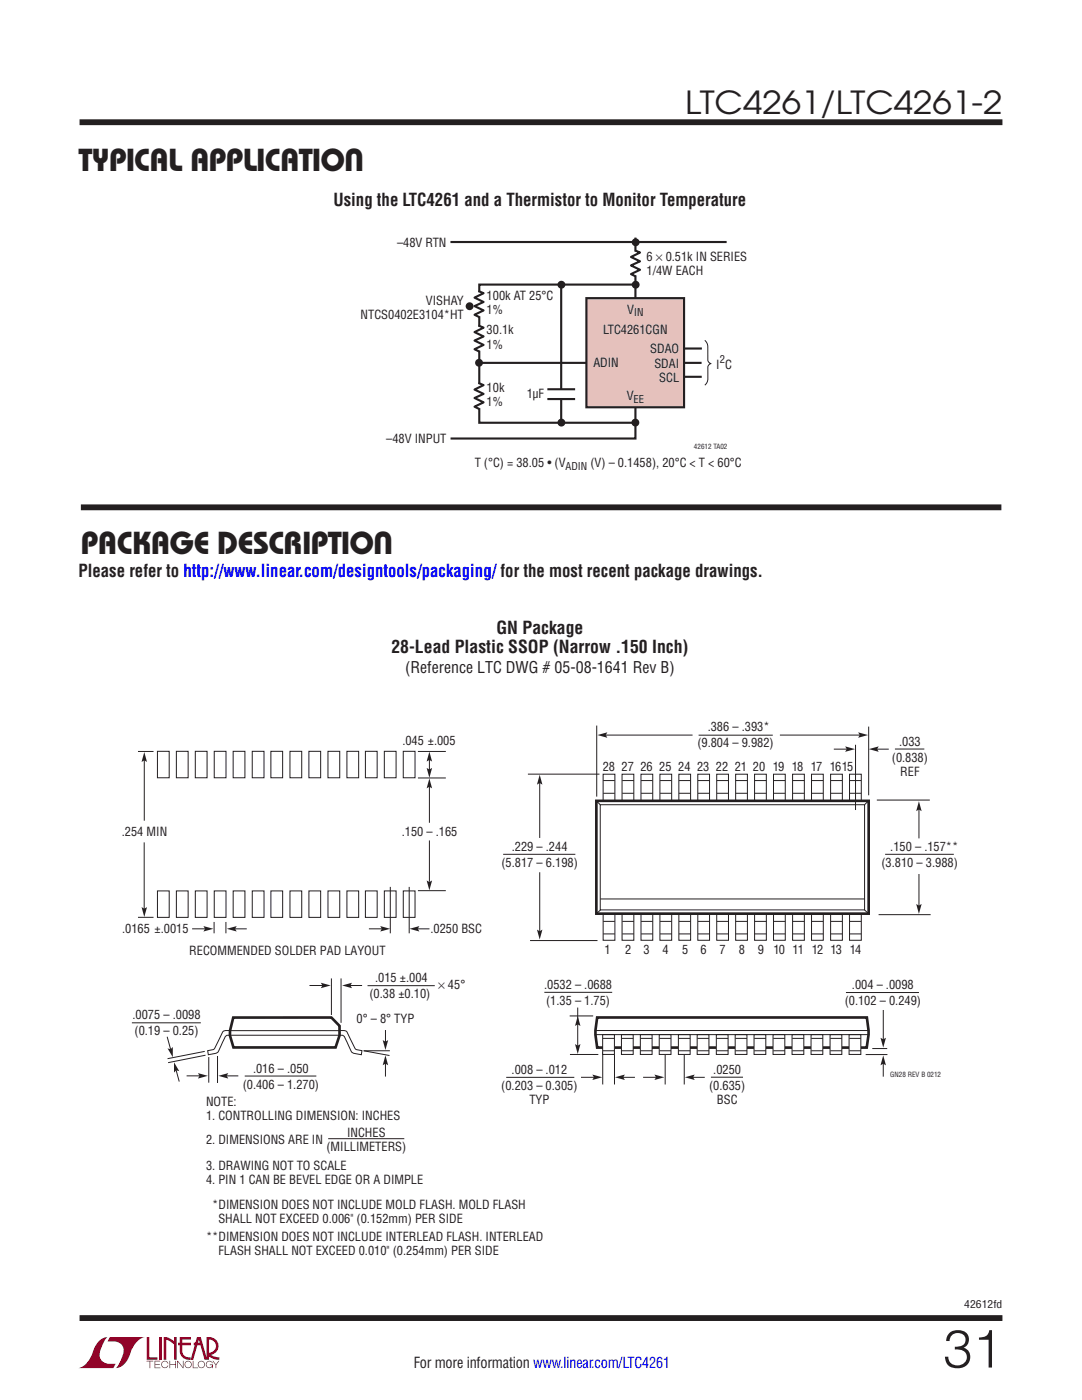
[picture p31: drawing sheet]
<svg xmlns="http://www.w3.org/2000/svg" width="216mm" height="279mm" viewBox="0 0 216 279" stroke-linecap="round" stroke-linejoin="round" font-family="sans-serif">
<defs><g id="words">
<text font-size="10.6" fill="#231f20" x="188.2" y="272.9">31</text>
<g font-size="6.3" fill="#231f20">
<text x="136.7" y="22.8">LTC4261/LTC4261-2</text>
<text x="15.7" y="34.2">TYPICAL APPLICATION</text>
<text x="16.1" y="110.5">PACKAGE DESCRIPTION</text>
</g>
<g font-size="3.5" fill="#231f20">
<text x="66.6" y="41.1">Using the LTC4261 and a Thermistor to Monitor Temperature</text>
<text x="15.7" y="115.1">Please refer to http://www.linear.com/designtools/packaging/ for the most recent package drawings.</text>
<text x="78.1" y="130.4">28-Lead Plastic SSOP (Narrow .150 Inch)</text>
<text x="99.1" y="126.5">GN Package</text>
</g>
<text font-size="3.2" fill="#231f20" x="80.9" y="134.3">(Reference LTC DWG # 05-08-1641 Rev B)</text>
<text font-size="3" fill="#231f20" x="82.5" y="273.1">For more information www.linear.com/LTC4261</text>
<g font-size="2.5" fill="#231f20">
<text x="79.2" y="49.4">–48V RTN</text>
<text x="129" y="52.1">6 × 0.51k IN SERIES</text>
<text x="97.1" y="59.9">100k AT 25°C</text>
<text x="129" y="54.9">1/4W EACH</text>
<text x="72" y="63.7">NTCS0402E3104*HT</text>
<text x="85" y="60.8">VISHAY</text>
<text x="97.1" y="62.8">1%</text>
<text x="125.2" y="62.6">V</text>
<text x="97.1" y="66.7">30.1k</text>
<text x="97.1" y="69.6">1%</text>
<text x="120.4" y="66.7">LTC4261CGN</text>
<text x="129.8" y="70.5">SDAO</text>
<text x="118.4" y="73.3">ADIN</text>
<text x="130.6" y="73.3">SDAI</text>
<text x="131.5" y="76.2">SCL</text>
<text x="142.9" y="73.6">I C</text>
<text x="97.1" y="78.2">10k</text>
<text x="97.1" y="81">1%</text>
<text x="105.1" y="79.4">1µF</text>
<text x="125.1" y="79.9">V</text>
<text x="77.1" y="88.5">–48V INPUT</text>
<text x="94.7" y="93.2">T (°C) = 38.05 • (V</text>
<text x="117.8" y="93.2">(V) – 0.1458), 20°C &lt; T &lt; 60°C</text>
<text x="80.3" y="148.7">.045 ±.005</text>
<text x="139.2" y="149.1">(9.804 – 9.982)</text>
<text x="141.2" y="146">.386 – .393*</text>
<text x="179.4" y="148.9">.033</text>
<text x="120.3" y="153.8">28</text>
<text x="124" y="153.8">27</text>
<text x="127.8" y="153.8">26</text>
<text x="131.6" y="153.8">25</text>
<text x="135.3" y="153.8">24</text>
<text x="139.1" y="153.8">23</text>
<text x="142.8" y="153.8">22</text>
<text x="146.6" y="153.8">21</text>
<text x="150.2" y="153.8">20</text>
<text x="154.2" y="153.8">19</text>
<text x="158" y="153.8">18</text>
<text x="161.8" y="153.8">17</text>
<text x="165.6" y="153.8">1615</text>
<text x="178" y="152.1">(0.838)</text>
<text x="179.6" y="154.9">REF</text>
<text x="24.3" y="166.8">.254 MIN</text>
<text x="80.2" y="166.8">.150 – .165</text>
<text x="100.1" y="173">(5.817 – 6.198)</text>
<text x="102.1" y="169.9">.229 – .244</text>
<text x="175.9" y="173">(3.810 – 3.988)</text>
<text x="177.6" y="169.9">.150 – .157**</text>
<text x="24.4" y="186.2">.0165 ±.0015</text>
<text x="37.8" y="190.5">RECOMMENDED SOLDER PAD LAYOUT</text>
<text x="85.9" y="186.2">.0250 BSC</text>
<text x="120.7" y="190.3">1</text>
<text x="124.8" y="190.3">2</text>
<text x="128.4" y="190.3">3</text>
<text x="132.2" y="190.3">4</text>
<text x="136.1" y="190.3">5</text>
<text x="139.8" y="190.3">6</text>
<text x="143.6" y="190.3">7</text>
<text x="147.4" y="190.3">8</text>
<text x="151.2" y="190.3">9</text>
<text x="154.4" y="190.3">10 11 12</text>
<text x="165.7" y="190.3">13 14</text>
<text x="74.9" y="196">.015 ±.004</text>
<text x="87.4" y="197.4">× 45°</text>
<text x="108.6" y="197.3">.0532 – .0688</text>
<text x="170" y="197.4">.004 – .0098</text>
<text x="26.4" y="203.4">.0075 – .0098</text>
<text x="73.7" y="199.2">(0.38 ±0.10)</text>
<text x="109" y="200.5">(1.35 – 1.75)</text>
<text x="168.6" y="200.6">(0.102 – 0.249)</text>
<text x="26.9" y="206.6">(0.19 – 0.25)</text>
<text x="71.2" y="204.2">0° – 8° TYP</text>
<text x="50.5" y="214.1">.016 – .050</text>
<text x="102.1" y="214.4">.008 – .012</text>
<text x="142.3" y="214.4">.0250</text>
<text x="41.1" y="220.6">NOTE:</text>
<text x="48.4" y="217.3">(0.406 – 1.270)</text>
<text x="100" y="217.6">(0.203 – 0.305)</text>
<text x="105.6" y="220.4">TYP</text>
<text x="141.5" y="217.5">(0.635)</text>
<text x="143.1" y="220.4">BSC</text>
<text x="41.1" y="223.5">1. CONTROLLING DIMENSION: INCHES</text>
<text x="69.3" y="226.8">INCHES</text>
<text x="41.1" y="228.2">2. DIMENSIONS ARE IN</text>
<text x="41.1" y="233.5">3. DRAWING NOT TO SCALE</text>
<text x="65.1" y="229.6">(MILLIMETERS)</text>
<text x="41.1" y="236.3">4. PIN 1 CAN BE BEVEL EDGE OR A DIMPLE</text>
<text x="42.4" y="241.3">* DIMENSION DOES NOT INCLUDE MOLD FLASH. MOLD FLASH</text>
<text x="43.6" y="244.1">SHALL NOT EXCEED 0.006&quot; (0.152mm) PER SIDE</text>
<text x="41.1" y="247.6">** DIMENSION DOES NOT INCLUDE INTERLEAD FLASH. INTERLEAD</text>
<text x="43.6" y="250.4">FLASH SHALL NOT EXCEED 0.010&quot; (0.254mm) PER SIDE</text>
</g>
<g font-size="2.1" fill="#231f20">
<text x="126.5" y="63.1">IN</text>
<text x="143.6" y="72.5">2</text>
<text x="126.4" y="80.4">EE</text>
<text x="112.9" y="93.7">ADIN</text>
<text x="192.4" y="261">42612fd</text>
</g>
<g font-size="1.4" fill="#231f20">
<text x="138.5" y="89.6">42612 TA02</text>
<text x="177.7" y="214.8">GN28 REV B 0212</text>
</g>
</g></defs>
<g fill="#900126">
<path d="M29.3 266.8h.5v4.1h1.6v.5h-2.1z"/>
<path d="M20 267.4l1-.5h.5h-.1a6.2 6.2 0 0 0-1.5 4 2.58 2.58 0 0 0 3.2 1.3l-.5 .8h-7a4.9 4.9 0 0 0 3.1-3.8l.4-.7z"/>
<path d="M21.9 266.9h7a4.9 4.9 0 0 0-3.1 3.7 3.2 3.2 0 0 1-2.7 2.4h.1a6.2 6.2 0 0 0 1.4-4.1 2.58 2.58 0 0 0-3.1-1.2z"/>
<path d="M31.8 266.8h.5v4.6h-.5z"/>
<path d="M32.7 266.8l1 .2 1 .7v-.9h.5v4.6h-.5v-3.1l-1.5-.9v4h-.5z"/>
<path d="M29.3 271.6h1.3v.1h-.6v1.3h-.2v-1.3h-.5z"/>
<path d="M30.8 271.6h1.2v.1h-1v.5h.9v.2h-.9v.5h1v.1h-1.2z"/>
<path d="M33.8 271.6h.2v.6h1v-.6h.1v1.4h-.1v-.6h-1v.6h-.2z"/>
<path d="M35.4 271.6h.1l1 1.2v-1.2h.1v1.4l-1.1-1.2v1.2h-.1z"/>
<path d="M38.5 271.6h.1v1.3h.9v.1h-1z"/>
<path d="M42.4 271.6h.1l.6 .7 .5-.7h.2l-.7 .8v.6h-.1v-.6z"/>
<path d="M35.9 266.8h2.2v.5h-1.7v.7h1.7v.5h-1.7v1.1a1.32 1.32 0 0 0 1.6 1.3v.5l1.3-4.6h.8l1.1 4.1v-4.1a1.84 1.84 0 0 1 2.3 1.4 1.84 1.84 0 0 1-1.4 2.2l.7 .4 1 .1v.5l-1.2-.2-1.1-.6v-.6a1.34 1.34 0 0 0 1.6-1.2 1.34 1.34 0 0 0-1.4-1.5v4.1h-.9l-.8-2.9h-1.3v-.5h1.2l-.2-.7-1.1 4.1a2.06 2.06 0 0 1-2.7-1.3v-1.6h-.4v-.5h.4z"/>
<path d="M37 271.8a.72 .72 0 0 1 1.2 .1 .72 .72 0 0 1-.4 1.1 .72 .72 0 0 1-1-.7h.2a.59 .59 0 0 0 .8 .5 .59 .59 0 0 0 .2-.9 .59 .59 0 0 0-1 .2v.2h-.2z"/>
<path d="M39.7 271.8a.72 .72 0 0 1 1.1 .1 .72 .72 0 0 1-.4 1.1 .72 .72 0 0 1-.9-.7h.1a.59 .59 0 0 0 .8 .5 .59 .59 0 0 0 .2-.9 .59 .59 0 0 0-1 .2v.2h-.1z"/>
<path d="M41.3 271.8a.72 .72 0 0 1 1.2 .2h-.2a.59 .59 0 0 0-.9-.1 .59 .59 0 0 0 .1 .9 .59 .59 0 0 0 .9-.4h-.5v-.1h.6v.7h-.1v-.3a.73 .73 0 0 1-1.1 .2 .73 .73 0 0 1 0-1.1z"/>
<path d="M32.4 271.8a.71 .71 0 0 1 1.2 .3h-.1a.59 .59 0 0 0-.9-.3 .59 .59 0 0 0-.1 1 .59 .59 0 0 0 .9-.3h.2a.73 .73 0 0 1-1.1 .4 .73 .73 0 0 1-.1-1.1z"/>
</g>
<path d="M15.9 24.4h184.1M16.1 101.3h183.7M15.9 263h184.1" fill="none" stroke="#231f20" stroke-width="1.2" stroke-linecap="butt"/>
<path d="M89.9 48.3h55.1M95.5 58.1l1 .4-1.8 .9 1.8 .9-1.8 .8 1.8 .9-1.8 .8 1 .5M112 56.9v27.4M126.7 50l1 .4-1.8 .9 1.8 .9-1.8 .8 1.8 .8-1.8 .9 1 .5M126.8 56.8h-31.2v27.6h30.6M126.8 47.4v40.1h-36.9M95.5 65l1 .4-1.8 .9 1.8 .8-1.8 .9 1.8 .8-1.8 .9 1 .5M95.7 72.4h44.3M109.2 77.7h5.6M109.2 79.6h5.6M135.5 69.6h4.6M135.9 75.2h4.1" fill="none" stroke="#231f20" stroke-width=".42"/>
<path d="M95.6 58.3v4.8M126.8 50.2v4.8M95.6 65.2v4.8M112 77.7v1.9" fill="none" stroke="#fff" stroke-width="1.1" stroke-linecap="butt"/>
<path d="M140.6 67.9a1.64 1.64 0 0 1 .6 1.3v2.7a.8 .8 0 0 0 .7 .7 .8 .8 0 0 0-.7 .6v2.4a1.65 1.65 0 0 1-.6 1.3" fill="none" stroke="#231f20" stroke-width=".2"/>
<g fill="#231f20">
<circle cx="126.8" cy="56.8" r=".79"/>
<circle cx="95.6" cy="72.4" r=".79"/>
<circle cx="93.7" cy="61.1" r=".79"/>
<circle cx="126.8" cy="48.4" r=".79"/>
<circle cx="126.8" cy="84.3" r=".79"/>
<circle cx="112" cy="56.8" r=".79"/>
<circle cx="112" cy="84.3" r=".79"/>
</g>
<path d="M117 59.5h19.5v21.8h-19.5z" fill="#e5c1bc"/>
<path d="M117 59.5h19.5v21.8h-19.5zM95.5 76.4l1 .5-1.8 .8 1.8 .9-1.8 .8 1.8 .9-1.8 .9 1 .4" fill="none" stroke="#231f20" stroke-width=".42"/>
<path d="M95.6 76.6v4.9" fill="none" stroke="#fff" stroke-width="1.1" stroke-linecap="butt"/>
<path d="M139.4 146.7h14.8" fill="none" stroke="#231f20" stroke-width=".2"/>
<path d="M119.8 179.4h52.7z" fill="#fff"/>
<g fill="none" stroke="#231f20" stroke-width=".2">
<path d="M105.3 154.5h14.3M119 159.9l.8 .7M119.1 144.8v14.2M120.3 154.5h2.4v5.3h-2.4zM120.4 158.3h2.3M120.4 155.8h2.3M124.1 154.5h2.4v5.3h-2.4zM124.2 158.3h2.3M124.2 155.8h2.3M127.9 154.5h2.3v5.3h-2.3zM127.9 158.3h2.3M127.9 155.8h2.3"/>
<path d="M131.7 154.5h2.3v5.3h-2.3zM131.7 158.3h2.3M131.7 155.8h2.3M135.5 154.5h2.3v5.3h-2.3zM135.5 158.3h2.3M135.5 155.8h2.3M139.2 154.5h2.4v5.3h-2.4zM139.3 158.3h2.3M139.3 155.8h2.3M143 154.5h2.4v5.3h-2.4zM143 158.3h2.4M143 155.8h2.4"/>
<path d="M146.8 154.5h2.3v5.3h-2.3zM146.8 158.3h2.3M146.8 155.8h2.3M150.6 154.5h2.3v5.3h-2.3zM150.6 158.3h2.3M150.6 155.8h2.3M154.3 154.5h2.4v5.3h-2.4zM154.4 158.3h2.3M154.4 155.8h2.3M158.2 154.5h2.3v5.3h-2.3zM158.2 158.3h2.3M158.2 155.8h2.3"/>
<path d="M161.9 154.5h2.4v5.3h-2.4zM161.9 158.3h2.4M161.9 155.8h2.4M165.7 154.5h2.4v5.3h-2.4zM165.8 158.3h2.3M165.8 155.8h2.3M169.5 154.5h2.4v5.3h-2.4zM169.5 158.3h2.3M169.5 155.8h2.3M173.3 145v13.7M175 159.7h10.5M100.4 170.5h14.4"/>
<path d="M119.8 160.6h52.7v21h-52.7zM119.8 179.4h52.7M176.6 170.5h13.7M120.3 182.4h2.4v5.3h-2.4zM120.4 183.9h2.3M120.4 186.4h2.3M124.1 182.4h2.4v5.3h-2.4zM124.2 183.9h2.3M124.2 186.4h2.3M127.9 182.4h2.3v5.3h-2.3zM127.9 183.9h2.3M127.9 186.4h2.3"/>
<path d="M131.7 182.4h2.3v5.3h-2.3zM131.7 183.9h2.3M131.7 186.4h2.3M135.5 182.4h2.3v5.3h-2.3zM135.5 183.9h2.3M135.5 186.4h2.3M139.2 182.4h2.4v5.3h-2.4zM139.3 183.9h2.3M139.3 186.4h2.3M143 182.4h2.4v5.3h-2.4zM143.1 183.9h2.3M143.1 186.4h2.3"/>
<path d="M146.8 182.4h2.3v5.3h-2.3zM146.8 183.9h2.3M146.8 186.4h2.3M150.6 182.4h2.3v5.3h-2.3zM150.6 183.9h2.3M150.6 186.4h2.3M154.3 182.4h2.4v5.3h-2.4zM154.4 183.9h2.3M154.4 186.4h2.3M158.2 182.4h2.3v5.3h-2.3zM158.2 183.9h2.3M158.2 186.4h2.3"/>
<path d="M161.9 182.4h2.4v5.3h-2.4zM161.9 183.9h2.4M161.9 186.4h2.4M165.7 182.4h2.4v5.3h-2.4zM165.8 183.9h2.3M165.8 186.4h2.3M169.5 182.4h2.4v5.3h-2.4zM169.5 183.9h2.3M169.5 186.4h2.3M175.3 182.5h10.4"/>
</g>
<path d="M119 159.8h54.3v22.5h-54.3z" fill="none" stroke="#231f20" stroke-width=".53"/>
<g fill="#fff" stroke="#231f20" stroke-width=".2">
<path d="M119 182.3l.8-.7z"/>
<path d="M172.5 181.6l.8 .7z"/>
</g>
<path d="M173.3 159.8l-.8 .8M105.8 187.7h13.4M48.8 214.7h14.3" fill="none" stroke="#231f20" stroke-width=".2"/>
<path d="M46.5 203.1h19.6l1.6 1.6v1.9l-.7 2.4h-20.4l-.7-2.4v-.9z" fill="#fff"/>
<path d="M46.5 203.1h19.6l1.6 1.6v1.9l-.7 2.4h-20.4l-.7-2.4v-.9zM119.2 203.1h53.8l.3 3.4-.4 2.6h-53.7l-.4-2.6z" fill="none" stroke="#231f20" stroke-width=".53"/>
<g fill="none" stroke="#231f20" stroke-width=".2">
<path d="M66.1 195.3v7.3M68.1 195.3v8.8M73.3 196.7h13.5M108.6 198h13.6M168.8 198.1h14.6M26.3 204.1h13.8M40.9 209.8l-7.5 1.5M41 210.6l-7.5 1.5M41.7 211v5.1M43.4 210.7v5.4M45.9 206.6h-.4a.62 .62 0 0 0-.7 .5l-1 2.3a1.27 1.27 0 0 1-1.5 1l-.7 .1-.2-.8 .5-.1a.97 .97 0 0 0 1.1-.8l1-2a1.14 1.14 0 0 1 1-1.1h22.7a1.65 1.65 0 0 1 1.5 .2l1.4 2.9a.96 .96 0 0 0 1.1 .8l.5 .1-.1 .8-1.2-.2a1.04 1.04 0 0 1-1-.9l-1.1-2.3a.85 .85 0 0 0-1.1-.5h-21.9M72.5 209.7h5.3"/>
<path d="M72.6 209.7l5.1 1M101 215h13.6M113.7 202.8h4.7M113.7 210.4h5.7M115.3 201.1v7.8M118.8 205.7h54.5M118.9 206.5h54.4M120.3 210v6.4M122.6 210v6.4M132.7 210v6.4M136.5 210v6.4M141.9 215h6.4"/>
<path d="M172.7 210.5h4.4M174.1 209.3h2.9"/>
</g>
<path d="M120.3 206.5h2.3v3.9h-2.3z" fill="#fff"/>
<path d="M120.3 206.5h2.3v3.9h-2.3zM120.3 207.2h2.3M120.3 209.7h2.3" fill="none" stroke="#231f20" stroke-width=".2"/>
<path d="M124 206.5h2.3v3.9h-2.3z" fill="#fff"/>
<path d="M124 206.5h2.3v3.9h-2.3zM124 207.2h2.4M124 209.7h2.4" fill="none" stroke="#231f20" stroke-width=".2"/>
<path d="M127.8 206.5h2.3v3.9h-2.3z" fill="#fff"/>
<path d="M127.8 206.5h2.3v3.9h-2.3zM127.8 207.2h2.3M127.8 209.7h2.3" fill="none" stroke="#231f20" stroke-width=".2"/>
<path d="M131.5 206.5h2.4v3.9h-2.4z" fill="#fff"/>
<path d="M131.5 206.5h2.4v3.9h-2.4zM131.6 207.2h2.3M131.6 209.7h2.3" fill="none" stroke="#231f20" stroke-width=".2"/>
<path d="M135.4 206.5h2.3v3.9h-2.3z" fill="#fff"/>
<path d="M135.4 206.5h2.3v3.9h-2.3zM135.4 207.2h2.3M135.4 209.7h2.3" fill="none" stroke="#231f20" stroke-width=".2"/>
<path d="M139.1 206.5h2.4v3.9h-2.4z" fill="#fff"/>
<path d="M139.1 206.5h2.4v3.9h-2.4zM139.2 207.2h2.3M139.2 209.7h2.3" fill="none" stroke="#231f20" stroke-width=".2"/>
<path d="M142.9 206.5h2.4v3.9h-2.4z" fill="#fff"/>
<path d="M142.9 206.5h2.4v3.9h-2.4zM143 207.2h2.3M143 209.7h2.3" fill="none" stroke="#231f20" stroke-width=".2"/>
<path d="M146.7 206.5h2.3v3.9h-2.3z" fill="#fff"/>
<path d="M146.7 206.5h2.3v3.9h-2.3zM146.7 207.2h2.4M146.7 209.7h2.4" fill="none" stroke="#231f20" stroke-width=".2"/>
<path d="M150.5 206.5h2.3v3.9h-2.3z" fill="#fff"/>
<path d="M150.5 206.5h2.3v3.9h-2.3zM150.5 207.2h2.3M150.5 209.7h2.3" fill="none" stroke="#231f20" stroke-width=".2"/>
<path d="M154.3 206.5h2.3v3.9h-2.3z" fill="#fff"/>
<path d="M154.3 206.5h2.3v3.9h-2.3zM154.3 207.2h2.3M154.3 209.7h2.3" fill="none" stroke="#231f20" stroke-width=".2"/>
<path d="M158 206.5h2.4v3.9h-2.4z" fill="#fff"/>
<path d="M158 206.5h2.4v3.9h-2.4zM158.1 207.2h2.3M158.1 209.7h2.3" fill="none" stroke="#231f20" stroke-width=".2"/>
<path d="M161.8 206.5h2.4v3.9h-2.4z" fill="#fff"/>
<path d="M161.8 206.5h2.4v3.9h-2.4zM161.9 207.2h2.3M161.9 209.7h2.3" fill="none" stroke="#231f20" stroke-width=".2"/>
<path d="M165.6 206.5h2.4v3.9h-2.4z" fill="#fff"/>
<path d="M165.6 206.5h2.4v3.9h-2.4zM165.7 207.2h2.3M165.7 209.7h2.3" fill="none" stroke="#231f20" stroke-width=".2"/>
<path d="M169.4 206.5h2.4v3.9h-2.4z" fill="#fff"/>
<path d="M45.1 214.7h2.5M169.4 206.5h2.4v3.9h-2.4zM169.5 207.2h2.3M169.5 209.7h2.3" fill="none" stroke="#231f20" stroke-width=".2"/>
<path d="M43.6 214.7l1.9-.5-.3 .5 .3 .6z" fill="#231f20"/>
<path d="M37.2 214.7h2.8" fill="none" stroke="#231f20" stroke-width=".2"/>
<path d="M39.5 214.2l2 .5-2 .6 .3-.6z" fill="#231f20"/>
<path d="M35.1 213.5l.7 2.4" fill="none" stroke="#231f20" stroke-width=".2"/>
<path d="M34.7 212l1.1 1.8-.6-.2-.5 .5z" fill="#231f20"/>
<path d="M33.4 206.9l.7 2.6" fill="none" stroke="#231f20" stroke-width=".2"/>
<path d="M33.4 209.2l.6 .2 .5-.5v2.1z" fill="#231f20"/>
<path d="M69.8 196.7h2.5" fill="none" stroke="#231f20" stroke-width=".2"/>
<path d="M68.3 196.7l1.9-.6-.3 .6 .3 .5z" fill="#231f20"/>
<path d="M61.8 196.7h2.7" fill="none" stroke="#231f20" stroke-width=".2"/>
<path d="M64 196.1l2 .6-2 .5 .3-.5z" fill="#231f20"/>
<path d="M76.9 205.6v2.4" fill="none" stroke="#231f20" stroke-width=".2"/>
<path d="M76.4 207.6l.5 .3 .6-.3-.6 2z" fill="#231f20"/>
<path d="M76.9 212.1v2.8" fill="none" stroke="#231f20" stroke-width=".2"/>
<path d="M76.9 210.6l.6 2-.6-.3-.5 .3z" fill="#231f20"/>
<path d="M107.7 174.1v11.9" fill="none" stroke="#231f20" stroke-width=".2"/>
<path d="M107.1 185.5l.6 .3 .5-.3-.5 2z" fill="#231f20"/>
<path d="M107.7 156.1v11.1" fill="none" stroke="#231f20" stroke-width=".2"/>
<path d="M107.7 154.6l.5 2-.5-.3-.6 .3z" fill="#231f20"/>
<path d="M183.4 174.4v6.5" fill="none" stroke="#231f20" stroke-width=".2"/>
<path d="M182.8 180.4l.6 .3 .5-.3-.5 2z" fill="#231f20"/>
<path d="M183.4 161.4v5.9" fill="none" stroke="#231f20" stroke-width=".2"/>
<path d="M183.4 159.9l.5 2-.5-.3-.6 .3z" fill="#231f20"/>
<path d="M124.2 215h2.5" fill="none" stroke="#231f20" stroke-width=".2"/>
<path d="M122.7 215l2-.5-.3 .5 .3 .5z" fill="#231f20"/>
<path d="M115.9 215h2.8" fill="none" stroke="#231f20" stroke-width=".2"/>
<path d="M118.2 214.5l2 .5-2 .5 .3-.5z" fill="#231f20"/>
<path d="M138.2 215h2.4" fill="none" stroke="#231f20" stroke-width=".2"/>
<path d="M136.6 215l2-.5-.3 .5 .3 .5z" fill="#231f20"/>
<path d="M128.3 215h2.8" fill="none" stroke="#231f20" stroke-width=".2"/>
<path d="M130.6 214.5l2 .5-2 .5 .3-.5z" fill="#231f20"/>
<path d="M176.2 201.6v5.9" fill="none" stroke="#231f20" stroke-width=".2"/>
<path d="M175.7 207.1l.5 .3 .6-.3-.6 2z" fill="#231f20"/>
<path d="M176.2 212.1v2.8" fill="none" stroke="#231f20" stroke-width=".2"/>
<g fill="#231f20">
<path d="M176.2 210.6l.6 2-.6-.3-.5 .3z"/>
<path d="M114.7 208.4l.6 .3 .5-.3-.5 1.9z"/>
<path d="M115.3 202.8l.5 2-.5-.4-.6 .4z"/>
</g>
<path d="M120.7 146.7h17.5" fill="none" stroke="#231f20" stroke-width=".2"/>
<path d="M119.2 146.7l2-.5-.3 .5 .3 .5z" fill="#231f20"/>
<path d="M155.6 146.7h16.1" fill="none" stroke="#231f20" stroke-width=".2"/>
<path d="M171.2 146.2l2 .5-2 .5 .4-.5z" fill="#231f20"/>
<path d="M170.7 148.6v13.1M174.9 149.5h2.4M178.6 149.5h5.8" fill="none" stroke="#231f20" stroke-width=".2"/>
<path d="M173.4 149.5l1.9-.5-.3 .5 .3 .5z" fill="#231f20"/>
<path d="M166.4 149.5h2.7" fill="none" stroke="#231f20" stroke-width=".2"/>
<path d="M168.6 149l2 .5-2 .5 .4-.5z" fill="#231f20"/>
<g fill="none" stroke="#231f20" stroke-width=".2">
<path d="M27.5 150h3.1M31.4 149.9h2.4v5.3h-2.4zM35.2 149.9h2.3v5.3h-2.3zM39 149.9h2.3v5.3h-2.3zM42.7 149.9h2.4v5.3h-2.4zM46.5 149.9h2.4v5.3h-2.4zM50.3 149.9h2.4v5.3h-2.4zM54.1 149.9h2.3v5.3h-2.3zM57.9 149.9h2.3v5.3h-2.3zM61.6 149.9h2.4v5.3h-2.4zM65.4 149.9h2.4v5.3h-2.4zM69.2 149.9h2.4v5.3h-2.4z"/>
<path d="M72.9 149.9h2.4v5.3h-2.4zM76.7 149.9h2.3v5.3h-2.3zM80.5 149.9h2.3v5.3h-2.3zM31.4 177.8h2.4v5.3h-2.4zM35.2 177.8h2.3v5.3h-2.3zM39 177.8h2.3v5.3h-2.3zM42.8 177.8h2.3v5.3h-2.3zM46.5 177.8h2.4v5.3h-2.4zM50.3 177.8h2.4v5.3h-2.4zM54.1 177.8h2.3v5.3h-2.3zM57.9 177.8h2.3v5.3h-2.3zM61.6 177.8h2.4v5.3h-2.4z"/>
<path d="M65.4 177.8h2.4v5.3h-2.4zM69.2 177.8h2.4v5.3h-2.4zM72.9 177.8h2.4v5.3h-2.4zM76.7 177.8h2.3v5.3h-2.3zM80.5 177.8h2.3v5.3h-2.3zM27.5 183.1h3.1M83.2 185.4h2.5"/>
</g>
<path d="M81.7 185.4l2-.6-.3 .6 .3 .5z" fill="#231f20"/>
<path d="M73.6 185.4h2.7" fill="none" stroke="#231f20" stroke-width=".2"/>
<path d="M75.9 184.8l2 .6-2 .5 .3-.5z" fill="#231f20"/>
<path d="M46.8 185.4h2.4" fill="none" stroke="#231f20" stroke-width=".2"/>
<path d="M45.2 185.4l2-.6-.3 .6 .3 .5z" fill="#231f20"/>
<path d="M38.3 185.4h2.8" fill="none" stroke="#231f20" stroke-width=".2"/>
<path d="M40.6 184.8l2 .6-2 .5 .3-.5z" fill="#231f20"/>
<path d="M85.7 151.2v2.5" fill="none" stroke="#231f20" stroke-width=".2"/>
<g fill="#231f20">
<path d="M85.1 153.3l.6 .3 .5-.3-.5 1.9z"/>
<path d="M85.7 150l.5 2-.5-.3-.6 .3z"/>
</g>
<path d="M85.7 156.6v7.6M85.7 167.7v8.3" fill="none" stroke="#231f20" stroke-width=".2"/>
<g fill="#231f20">
<path d="M85.1 175.7l.6 .3 .5-.3-.5 2z"/>
<path d="M85.7 155.4l.5 1.9-.5-.3-.6 .3z"/>
</g>
<path d="M28.8 151.5v12.3M28.8 168.1v13.8" fill="none" stroke="#231f20" stroke-width=".2"/>
<g fill="#231f20">
<path d="M28.2 181l.6 .4 .5-.4-.5 2z"/>
<path d="M28.8 150.1l.5 2-.5-.4-.6 .4z"/>
</g>
<path d="M83.4 150h5.6M83.4 155.3h5.6M77.9 177v9.3M81.7 177v9.3M83.4 177.8h5.6M42.7 184v2.3M45.1 184v2.3M65.5 227.3h15.2" fill="none" stroke="#231f20" stroke-width=".2"/>
<use href="#words"/>
</svg>
